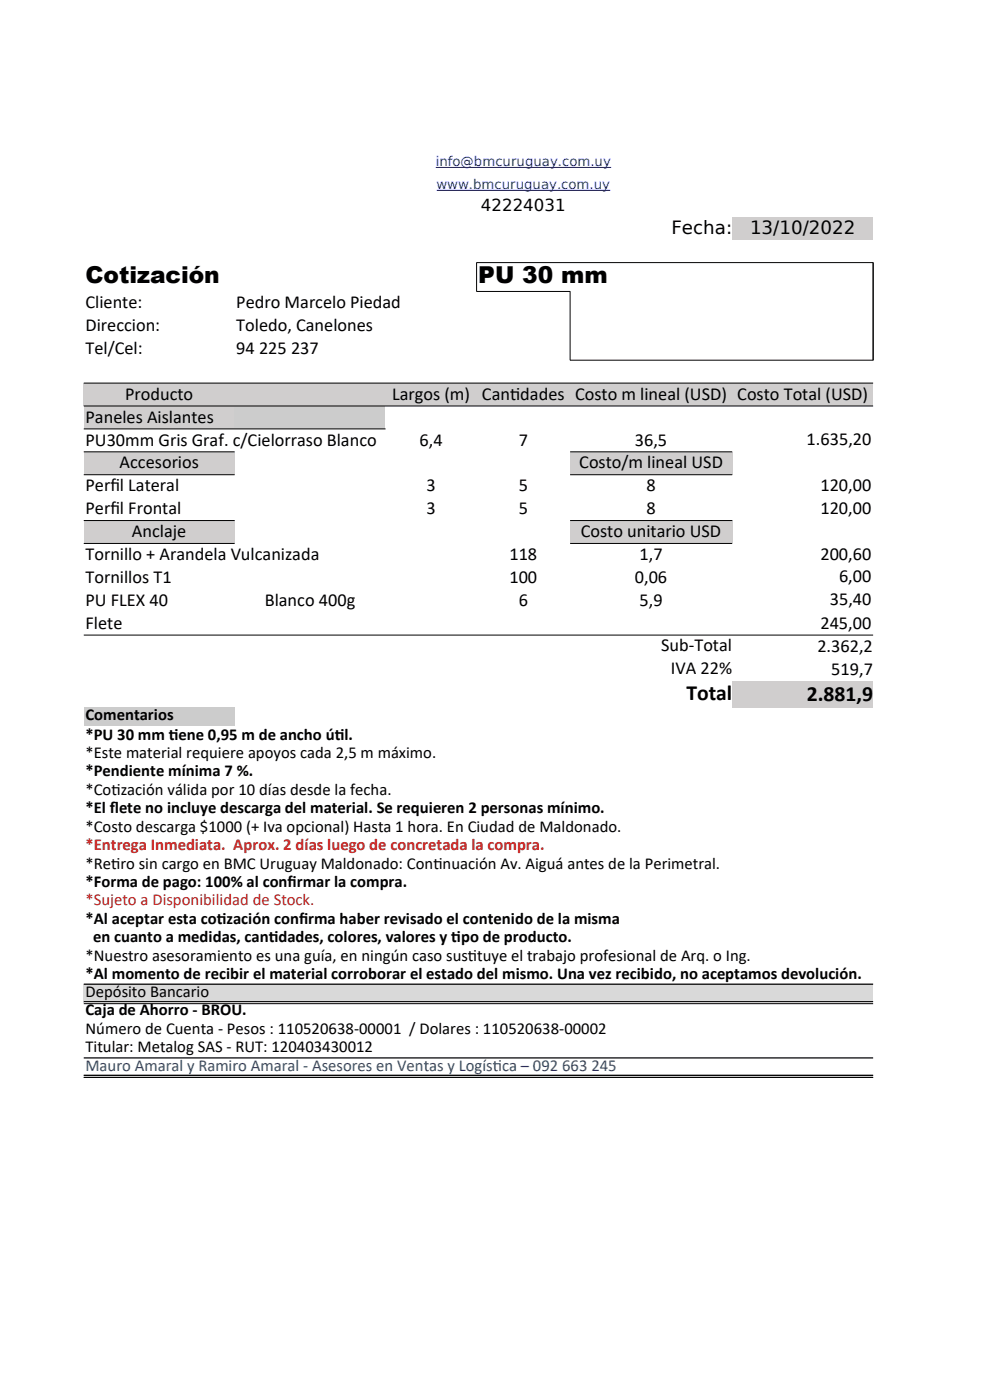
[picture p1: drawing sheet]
<svg xmlns="http://www.w3.org/2000/svg" width="210mm" height="297mm" viewBox="0 0 210 297" stroke-linecap="round" stroke-linejoin="round" font-family="sans-serif">
<defs><g id="words">
<g font-size="4.9">
<text x="18.1" y="60">Cotización</text>
<text x="101.5" y="60">PU 30 mm</text>
</g>
<g font-size="4.6">
<text x="145.6" y="148.5">Total</text>
<text x="171.1" y="148.6">2.881,9</text>
</g>
<g font-size="3.9">
<text x="142.4" y="49.6">Fecha:</text>
<text x="159.1" y="49.6">13/10/2022</text>
<text x="18.1" y="65.4">Cliente:</text>
<text x="50.1" y="65.4">Pedro Marcelo Piedad</text>
<text x="18.1" y="70.2">Direccion:</text>
<text x="50.1" y="70.2">Toledo, Canelones</text>
<text x="18.1" y="75.1">Tel/Cel:</text>
<text x="50.1" y="75.1">94 225 237</text>
<text x="18.1" y="89.7">Paneles Aislantes</text>
<text x="26.5" y="84.8">Producto</text>
<text x="83.2" y="84.8">Largos (m) Cant</text>
<text x="108.2" y="84.8">idades Costo m lineal (USD) Costo Total (USD)</text>
<text x="18.1" y="94.5">PU30mm Gris Graf. c/Cielorraso Blanco</text>
<text x="89" y="94.5">6,4</text>
<text x="110" y="94.5">7</text>
<text x="134.7" y="94.5">36,5</text>
<text x="171.1" y="94.4">1.635,20</text>
<text x="25.4" y="99.4">Accesorios</text>
<text x="122.9" y="99.4">Costo/m lineal USD</text>
<text x="18.1" y="104.3">Perf</text>
<text x="23.4" y="104.3">il Lateral</text>
<text x="90.5" y="104.3">3</text>
<text x="110" y="104.3">5</text>
<text x="137.2" y="104.3">8</text>
<text x="174" y="104.3">120,00</text>
<text x="18.1" y="109.1">Perf</text>
<text x="23.4" y="109.1">il Frontal</text>
<text x="28" y="114">Anclaje</text>
<text x="90.5" y="109.1">3</text>
<text x="110" y="109.1">5</text>
<text x="123.2" y="114">Costo unitario USD</text>
<text x="137.2" y="109.1">8</text>
<text x="174" y="109.1">120,00</text>
<text x="18.1" y="118.8">Tornillo + Arandela Vulcanizada</text>
<text x="108.1" y="118.8">118</text>
<text x="135.7" y="118.8">1,7</text>
<text x="174" y="118.7">200,60</text>
<text x="18.1" y="123.7">Tornillos T1</text>
<text x="108.1" y="123.7">100</text>
<text x="134.7" y="123.7">0,06</text>
<text x="178" y="123.5">6,00</text>
<text x="18.1" y="128.6">PU FLEX 40</text>
<text x="56.2" y="128.6">Blanco 400g</text>
<text x="110" y="128.6">6</text>
<text x="135.7" y="128.6">5,9</text>
<text x="176" y="128.4">35,40</text>
<text x="18.1" y="133.4">Flete</text>
<text x="174" y="133.4">245,00</text>
<text x="140.2" y="138.2">Sub-Total</text>
<text x="142.3" y="143">IVA 22%</text>
<text x="173.4" y="138.3">2.362,2</text>
<text x="176.4" y="143.1">519,7</text>
</g>
<g font-size="3.5">
<text x="102" y="44.8">42224031</text>
<text x="18.1" y="152.8">Comentarios</text>
<text x="18.1" y="156.9">*PU 30 mm t</text>
<text x="18.1" y="160.8">*Este material requiere apoyos cada 2,5 m máximo.</text>
<text x="35.8" y="156.9">iene 0,95 m de ancho út</text>
<text x="71" y="156.9">il.</text>
<text x="18.1" y="164.7">*Pendiente mínima 7 %.</text>
<text x="18.1" y="168.6">*Cot</text>
<text x="18.1" y="172.5">*El f</text>
<text x="23.3" y="172.5">lete no incluye descarga del material. Se requieren 2 personas mínimo.</text>
<text x="23.6" y="168.6">ización válida por 10 días desde la fecha.</text>
<text x="18.1" y="176.5">*Costo descarga $1000 (+ Iva opcional) Hasta 1 hora. En Ciudad de Maldonado.</text>
<text x="18.1" y="184.3">*Ret</text>
<text x="23.6" y="184.3">iro sin cargo en BMC Uruguay Maldonado: Cont</text>
<text x="91.9" y="184.3">inuación Av. Aiguá antes de la Perimetral.</text>
<text x="18.1" y="188.2">*Forma de pago: 100% al conf</text>
<text x="61" y="188.2">irmar la compra.</text>
<text x="18.1" y="196">*Al aceptar esta cot</text>
<text x="46" y="196">ización conf</text>
<text x="63.4" y="196">irma haber revisado el contenido de la misma</text>
<text x="18.1" y="203.8">*Nuestro asesoramiento es una guía, en ningún caso sust</text>
<text x="19.7" y="199.9">en cuanto a medidas, cant</text>
<text x="57" y="199.9">idades, colores, valores y t</text>
<text x="95.7" y="199.9">ipo de producto.</text>
<text x="99.3" y="203.8">ituye el trabajo profesional de Arq. o Ing.</text>
<text x="18.1" y="207.7">*Al momento de recibir el material corroborar el estado del mismo. Una vez recibido, no aceptamos devolución.</text>
<text x="18.1" y="211.5">Depósito Bancario</text>
<text x="18.1" y="215.4">Caja de Ahorro - BROU.</text>
<text x="18.1" y="219.3">Número de Cuenta - Pesos : 110520638-00001 / Dolares : 110520638-00002</text>
<text x="18.1" y="223.2">Titular: Metalog SAS - RUT: 120403430012</text>
</g>
<g font-size="3.5" fill="#c9211e">
<text x="18.1" y="180.4">*Entrega Inmediata. Aprox. 2 días luego de concretada la compra.</text>
<text x="18.1" y="192.1">*Sujeto a Disponibilidad de Stock.</text>
</g>
<g font-size="3.5" fill="#1f4e78">
<text x="18.1" y="227.1">Mauro Amaral y Ramiro Amaral - Asesores en Ventas y Logíst</text>
<text x="104.5" y="227.1">ica – 092 663 245</text>
</g>
<g font-size="2.8" fill="#00f">
<text x="92.4" y="35.2">info@bmcuruguay.com.uy</text>
<text x="92.6" y="40.1">www.bmcuruguay.com.uy</text>
</g>
</g></defs>
<g fill="#d0cece">
<path d="M155.3 46h29.9v4.8h-29.9z" fill-rule="evenodd"/>
<path d="M17.8 81.2h167.4v4.9h-167.4z" fill-rule="evenodd"/>
<path d="M17.8 86.1h32v4.9h-32z" fill-rule="evenodd"/>
</g>
<path d="M49.8 86.1h32v4.9h-32z" fill-rule="evenodd" fill="#ccc"/>
<g fill="#d0cece">
<path d="M17.8 95.8h32v4.9h-32z" fill-rule="evenodd"/>
<path d="M120.9 95.8h34.4v4.9h-34.4z" fill-rule="evenodd"/>
<path d="M17.8 110.4h32v4.9h-32z" fill-rule="evenodd"/>
<path d="M120.9 110.4h34.4v4.9h-34.4z" fill-rule="evenodd"/>
<path d="M155.3 144.4h29.9v5.7h-29.9z" fill-rule="evenodd"/>
</g>
<path d="M17.8 150.1h32v3.9h-32z" fill-rule="evenodd" fill="#ccc"/>
<path d="M17.8 208.8h167.4v3.9h-167.4z" fill-rule="evenodd" fill="#d9d9d9"/>
<g fill="none" stroke="#000" stroke-width=".21">
<path d="M120.9 61.8v14.6h64.3v-20.7h-84.1v6.2l19.9-.1M17.8 81.3h167.4M17.8 86.1h167.4M17.8 91h64M17.8 95.9h32M120.9 95.9h34.4M17.8 100.7h32M17.8 110.4h32M17.8 115.3h32M120.9 100.7h34.4M120.9 110.4h34.4M120.9 115.3h34.4"/>
<path d="M17.8 134.7h167.4M17.8 212.5h167.4M17.8 212.9h167.4M17.8 228.1h167.4M17.8 228.6h167.4"/>
</g>
<path d="M17.8 208.8h167.4M17.8 224.4h167.4" fill="none" stroke="#000" stroke-width=".26"/>
<path d="M92.4 35.5h37.3M92.6 40.4h36.9" fill="none" stroke="#00f" stroke-width=".21"/>
<use href="#words"/>
</svg>
